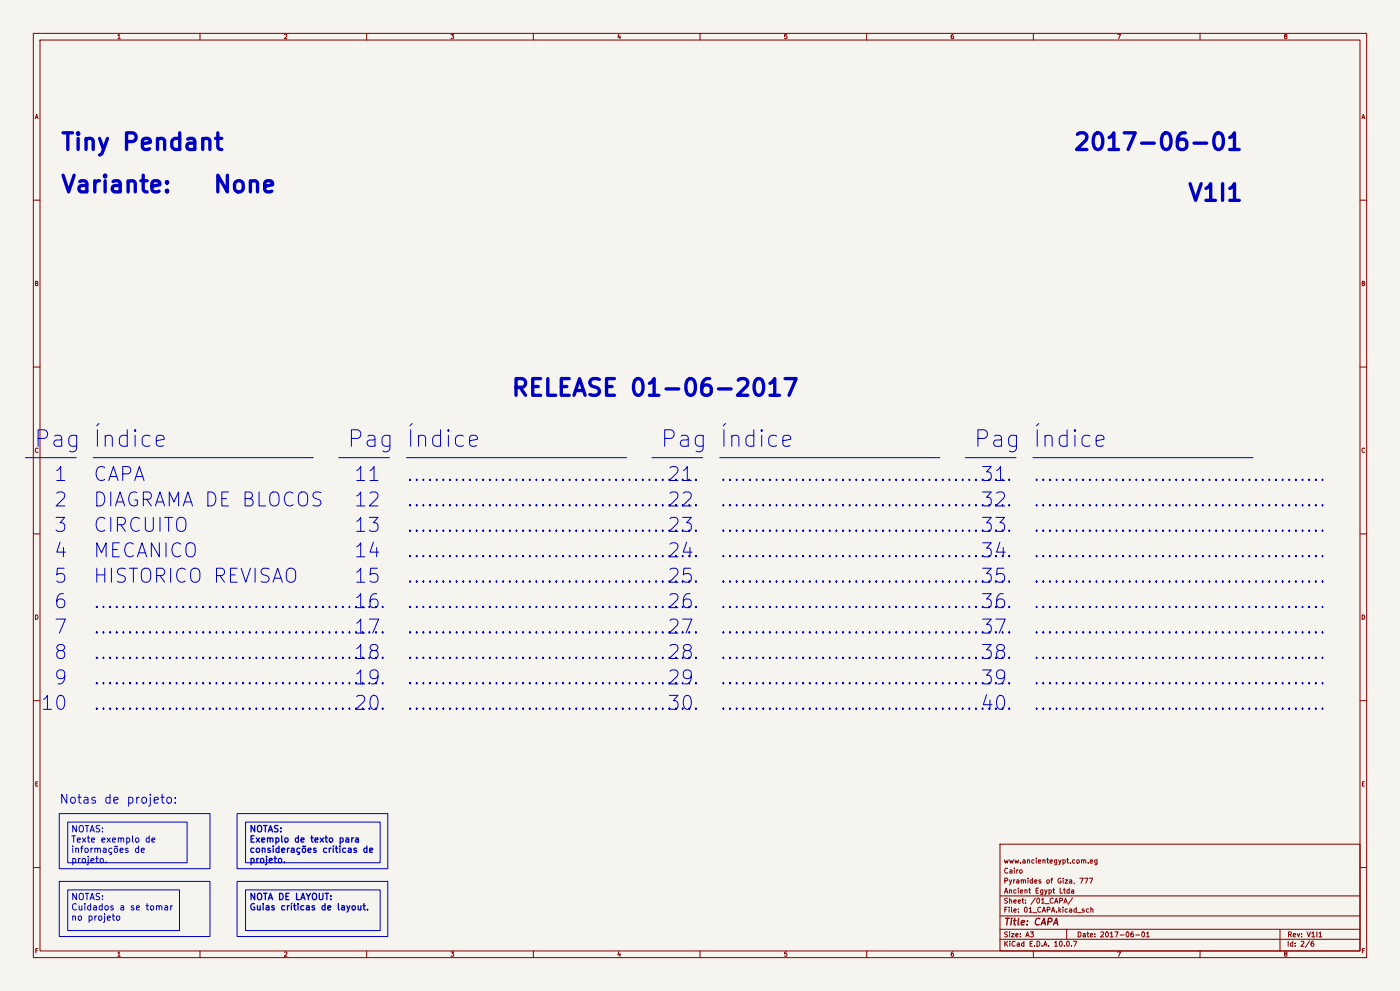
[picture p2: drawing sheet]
<svg xmlns="http://www.w3.org/2000/svg" width="420mm" height="297mm" viewBox="0 0 420 297" stroke-linecap="round" stroke-linejoin="round" font-family="sans-serif">
<defs><g id="words">
<g font-size="5" fill="#0000c2">
<text x="17.9" y="46.3">Tiny Pendant</text>
<text x="321.7" y="46.3">2017-06-01</text>
<text x="17.9" y="59">Variante:</text>
<text x="63.7" y="59">None</text>
<text x="356" y="61.6">V1I1</text>
<text x="153.1" y="120">RELEASE 01-06-2017</text>
<text x="9.8" y="135.3">Pag Índice</text>
<text x="103.7" y="135.3">Pag Índice</text>
<text x="197.7" y="135.3">Pag Índice</text>
<text x="291.7" y="135.3">Pag Índice</text>
</g>
<g font-size="4.2" fill="#0000c2">
<text x="15.8" y="145.3">1</text>
<text x="27.6" y="145.3">CAPA</text>
<text x="105.8" y="145.3">11</text>
<text x="121.6" y="145.3">............................................</text>
<text x="199.8" y="145.3">21</text>
<text x="215.6" y="145.3">............................................</text>
<text x="293.8" y="145.3">31</text>
<text x="309.6" y="145.3">............................................</text>
<text x="15.8" y="152.9">2</text>
<text x="27.6" y="152.9">DIAGRAMA DE BLOCOS</text>
<text x="105.8" y="152.9">12</text>
<text x="121.6" y="152.9">............................................</text>
<text x="199.8" y="152.9">22</text>
<text x="215.6" y="152.9">............................................</text>
<text x="293.8" y="152.9">32</text>
<text x="309.6" y="152.9">............................................</text>
<text x="15.8" y="160.5">3</text>
<text x="27.6" y="160.5">CIRCUITO</text>
<text x="105.8" y="160.5">13</text>
<text x="121.6" y="160.5">............................................</text>
<text x="199.8" y="160.5">23</text>
<text x="215.6" y="160.5">............................................</text>
<text x="293.8" y="160.5">33</text>
<text x="309.6" y="160.5">............................................</text>
<text x="15.8" y="168.1">4</text>
<text x="27.6" y="168.1">MECANICO</text>
<text x="105.8" y="168.1">14</text>
<text x="121.6" y="168.1">............................................</text>
<text x="199.8" y="168.1">24</text>
<text x="215.6" y="168.1">............................................</text>
<text x="293.8" y="168.1">34</text>
<text x="309.6" y="168.1">............................................</text>
<text x="15.8" y="175.8">5</text>
<text x="27.6" y="175.8">HISTORICO REVISAO</text>
<text x="105.8" y="175.8">15</text>
<text x="121.6" y="175.8">............................................</text>
<text x="199.8" y="175.8">25</text>
<text x="215.6" y="175.8">............................................</text>
<text x="293.8" y="175.8">35</text>
<text x="309.6" y="175.8">............................................</text>
<text x="15.8" y="183.4">6</text>
<text x="27.6" y="183.4">............................................</text>
<text x="105.8" y="183.4">16</text>
<text x="121.6" y="183.4">............................................</text>
<text x="199.8" y="183.4">26</text>
<text x="215.6" y="183.4">............................................</text>
<text x="293.8" y="183.4">36</text>
<text x="309.6" y="183.4">............................................</text>
<text x="15.8" y="191">7</text>
<text x="27.6" y="191">............................................</text>
<text x="105.8" y="191">17</text>
<text x="121.6" y="191">............................................</text>
<text x="199.8" y="191">27</text>
<text x="215.6" y="191">............................................</text>
<text x="293.8" y="191">37</text>
<text x="309.6" y="191">............................................</text>
<text x="15.8" y="198.6">8</text>
<text x="27.6" y="198.6">............................................</text>
<text x="105.8" y="198.6">18</text>
<text x="121.6" y="198.6">............................................</text>
<text x="199.8" y="198.6">28</text>
<text x="215.6" y="198.6">............................................</text>
<text x="293.8" y="198.6">38</text>
<text x="309.6" y="198.6">............................................</text>
<text x="15.8" y="206.2">9</text>
<text x="27.6" y="206.2">............................................</text>
<text x="105.8" y="206.2">19</text>
<text x="121.6" y="206.2">............................................</text>
<text x="199.8" y="206.2">29</text>
<text x="215.6" y="206.2">............................................</text>
<text x="293.8" y="206.2">39</text>
<text x="309.6" y="206.2">............................................</text>
<text x="11.8" y="213.9">10</text>
<text x="27.6" y="213.9">............................................</text>
<text x="105.8" y="213.9">20</text>
<text x="121.6" y="213.9">............................................</text>
<text x="199.8" y="213.9">30</text>
<text x="215.6" y="213.9">............................................</text>
<text x="293.8" y="213.9">40</text>
<text x="309.6" y="213.9">............................................</text>
</g>
<text font-size="2.7" fill="#0000c2" x="17.6" y="241.5">Notas de projeto:</text>
<text font-size="2" fill="#840000" x="301" y="277.8">Title: CAPA</text>
<g font-size="1.9" fill="#0000c2">
<text x="21.2" y="249.9">NOTAS:</text>
<text x="74.7" y="249.9">NOTAS:</text>
<text x="21.2" y="253">Texte exemplo de</text>
<text x="21.2" y="256.1">informações de</text>
<text x="74.7" y="253">Exemplo de texto para</text>
<text x="74.7" y="256">considerações críticas de</text>
<text x="21.2" y="259.1">projeto.</text>
<text x="74.7" y="259.1">projeto.</text>
<text x="21.2" y="270.2">NOTAS:</text>
<text x="21.2" y="273.3">Cuidados a se tomar</text>
<text x="74.7" y="270.2">NOTA DE LAYOUT:</text>
<text x="74.7" y="273.3">Guias críticas de layout.</text>
<text x="21.2" y="276.4">no projeto</text>
</g>
<g font-size="1.5" fill="#840000">
<text x="300.9" y="262.1">Cairo</text>
<text x="300.9" y="259.1">www.ancientegypt.com.eg</text>
<text x="300.9" y="265.1">Pyramides of Giza, 777</text>
<text x="301" y="268.1">Ancient Egypt Ltda</text>
<text x="300.9" y="273.8">File: 01_CAPA.kicad_sch</text>
<text x="300.9" y="271.1">Sheet: /01_CAPA/</text>
<text x="300.9" y="281.2">Size: A3</text>
<text x="322.9" y="281.2">Date: 2017-06-01</text>
<text x="386" y="281.2">Rev: V1I1</text>
<text x="300.9" y="284">KiCad E.D.A. 10.0.7</text>
<text x="385.9" y="284">Id: 2/6</text>
</g>
<g font-size="1.3" fill="#840000">
<text x="35" y="12">1</text>
<text x="85" y="12">2</text>
<text x="135" y="12">3</text>
<text x="185" y="12">4</text>
<text x="235" y="12">5</text>
<text x="285" y="12">6</text>
<text x="335" y="12">7</text>
<text x="385" y="12">8</text>
<text x="10.3" y="36">A</text>
<text x="408.3" y="36">A</text>
<text x="10.2" y="86">B</text>
<text x="408.2" y="86">B</text>
<text x="10.2" y="136">C</text>
<text x="408.2" y="136">C</text>
<text x="10.2" y="186">D</text>
<text x="408.2" y="186">D</text>
<text x="10.3" y="236">E</text>
<text x="408.3" y="236">E</text>
<text x="10.3" y="286">F</text>
<text x="35" y="287">1</text>
<text x="85" y="287">2</text>
<text x="135" y="287">3</text>
<text x="185" y="287">4</text>
<text x="235" y="287">5</text>
<text x="285" y="287">6</text>
<text x="335" y="287">7</text>
<text x="385" y="287">8</text>
<text x="408.3" y="286">F</text>
</g>
</g></defs>
<path d="M0 0h420v297h-420z" fill="#f5f4ef" stroke="#f5f4ef" stroke-width=".3"/>
<g fill="none" stroke="#840000" stroke-width=".3">
<path d="M10 10h400v277h-400zM12 12h396v273h-396zM60 10v2M110 10v2M160 10v2M210 10v2M260 10v2M310 10v2M360 10v2M10 60h2M408 60h2M10 110h2"/>
<path d="M408 110h2M10 160h2M408 160h2M10 210h2M408 210h2M300 253h108v32h-108zM10 260h2M300 278.5h108M300 274.5h108M300 268.5h108M320 278.5v3M384 278.5v6.5"/>
<path d="M408 260h2M60 285v2M110 285v2M160 285v2M210 285v2M260 285v2M300 281.5h108M310 285v2M360 285v2"/>
</g>
<g fill="none" stroke="#0000c2" stroke-width=".3">
<path d="M7.6 137.2h15.3M27.9 137.2h66.1M101.6 137.2h15.2M121.9 137.2h66.1M195.6 137.2h15.2M215.9 137.2h66M289.6 137.2h15.2M309.9 137.2h66M17.8 243.8h45.2v16.5h-45.2zM20.3 246.4h35.8v12.2h-35.8zM71.1 243.8h45.2v16.5h-45.2zM73.7 246.4h40.3v12.2h-40.3z"/>
<path d="M17.8 264.2h45.2v16.5h-45.2zM20.3 266.7h33.5v12.2h-33.5zM71.1 264.2h45.2v16.5h-45.2zM73.7 266.7h40.3v12.2h-40.3z"/>
</g>
<use href="#words"/>
</svg>
